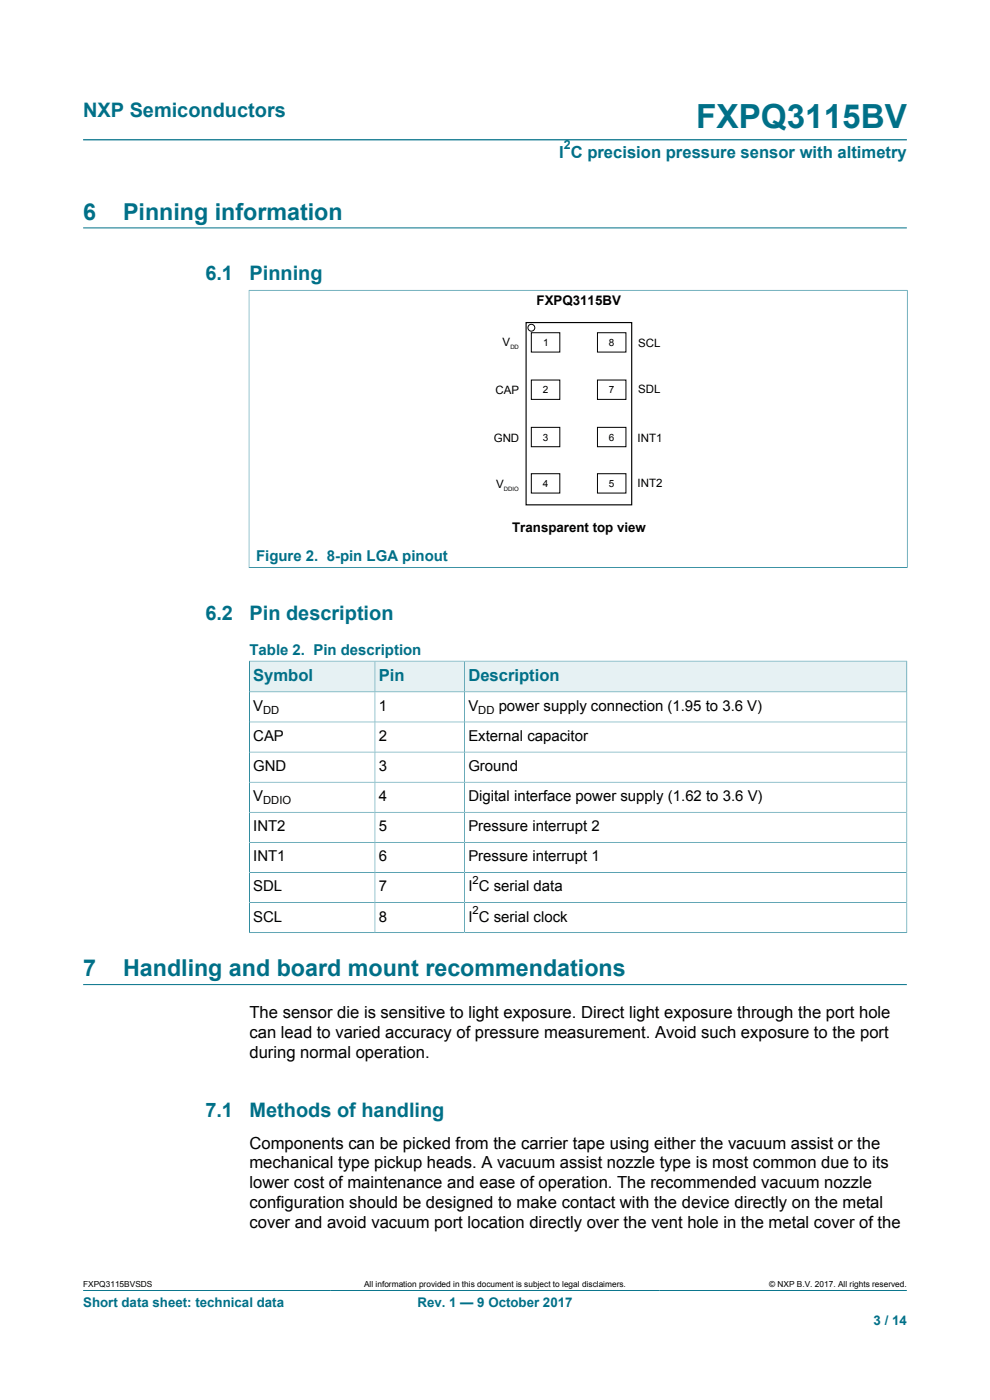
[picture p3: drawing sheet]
<svg xmlns="http://www.w3.org/2000/svg" width="210mm" height="297mm" viewBox="0 0 210 297" stroke-linecap="round" stroke-linejoin="round" font-family="sans-serif">
<defs><g id="words">
<text font-size="7.1" fill="#007088" x="147.7" y="27.2">FXPQ3115BV</text>
<g font-size="4.9" fill="#007088">
<text x="17.6" y="46.6">6</text>
<text x="26.1" y="46.6">Pinning information</text>
<text x="17.6" y="207.1">7</text>
<text x="26.1" y="207.1">Handling and board mount recommendations</text>
</g>
<g font-size="4.2" fill="#007088">
<text x="17.6" y="24.8">NXP Semiconductors</text>
<text x="43.6" y="59.4">6.1</text>
<text x="52.9" y="59.4">Pinning</text>
<text x="43.6" y="131.5">6.2</text>
<text x="52.9" y="131.5">Pin description</text>
<text x="43.6" y="237.1">7.1</text>
<text x="52.9" y="237.1">Methods of handling</text>
</g>
<g font-size="3.5" fill="#007088">
<text x="118.6" y="33.5">I C precision pressure sensor with altimetry</text>
<text x="53.7" y="144.4">Symbol</text>
<text x="80.3" y="144.4">Pin</text>
<text x="99.3" y="144.4">Description</text>
</g>
<g font-size="3.5">
<text x="52.9" y="216">The sensor die is sensitive to light exposure. Direct light exposure through the port hole</text>
<text x="52.9" y="220.2">can lead to varied accuracy of pressure measurement. Avoid such exposure to the port</text>
<text x="52.9" y="224.5">during normal operation.</text>
<text x="52.9" y="243.7">Components can be picked from the carrier tape using either the vacuum assist or the</text>
<text x="52.9" y="247.9">mechanical type pickup heads. A vacuum assist nozzle type is most common due to its</text>
<text x="52.9" y="252.1">lower cost of maintenance and ease of operation. The recommended vacuum nozzle</text>
<text x="52.9" y="256.4">configuration should be designed to make contact with the device directly on the metal</text>
<text x="52.9" y="260.6">cover and avoid vacuum port location directly over the vent hole in the metal cover of the</text>
</g>
<g font-size="3.2" fill="#007088">
<text x="54.3" y="119">Figure 2. 8-pin LGA pinout</text>
<text x="52.9" y="139">Table 2. Pin description</text>
</g>
<g font-size="3.2">
<text x="53.7" y="150.8">V</text>
<text x="80.3" y="150.8">1</text>
<text x="99.3" y="150.8">V</text>
<text x="105.8" y="150.8">power supply connection (1.95 to 3.6 V)</text>
<text x="53.7" y="157.2">CAP</text>
<text x="80.3" y="157.2">2</text>
<text x="99.3" y="157.2">External capacitor</text>
<text x="53.7" y="163.6">GND</text>
<text x="80.3" y="163.6">3</text>
<text x="99.3" y="163.6">Ground</text>
<text x="53.7" y="169.9">V</text>
<text x="80.3" y="169.9">4</text>
<text x="99.3" y="169.9">Digital interface power supply (1.62 to 3.6 V)</text>
<text x="53.7" y="176.3">INT2</text>
<text x="80.3" y="176.3">5</text>
<text x="99.3" y="176.3">Pressure interrupt 2</text>
<text x="53.7" y="182.7">INT1</text>
<text x="80.3" y="182.7">6</text>
<text x="99.3" y="182.7">Pressure interrupt 1</text>
<text x="53.7" y="189.1">SDL</text>
<text x="80.3" y="189.1">7</text>
<text x="99.3" y="189.1">I C serial data</text>
<text x="53.7" y="195.5">SCL</text>
<text x="80.3" y="195.5">8</text>
<text x="99.3" y="195.5">I C serial clock</text>
</g>
<g font-size="2.8">
<text x="113.8" y="64.7">FXPQ3115BV</text>
<text x="108.6" y="112.9">Transparent top view</text>
</g>
<g font-size="2.8" fill="#007088">
<text x="17.6" y="277.3">Short data sheet: technical data</text>
<text x="88.5" y="277.3">Rev. 1 — 9 October 2017</text>
<text x="185.3" y="281">3 / 14</text>
</g>
<text font-size="2.6" fill="#007088" x="119.6" y="31.6">2</text>
<g font-size="2.4">
<text x="106.6" y="73.4">V</text>
<text x="135.4" y="73.5">SCL</text>
<text x="105.1" y="83.7">CAP</text>
<text x="135.4" y="83.5">SDL</text>
<text x="104.7" y="93.7">GND</text>
<text x="135.2" y="93.7">INT1</text>
<text x="105.3" y="103.5">V</text>
<text x="135.2" y="103.3">INT2</text>
<text x="55.8" y="151.4">DD</text>
<text x="101.5" y="151.4">DD</text>
<text x="55.8" y="170.6">DDIO</text>
<text x="100.2" y="187.5">2</text>
<text x="100.2" y="193.8">2</text>
</g>
<g font-size="2.1">
<text x="115.2" y="73.4">1</text>
<text x="129.2" y="73.4">8</text>
<text x="115.2" y="83.4">2</text>
<text x="129.2" y="83.4">7</text>
<text x="115.1" y="93.5">3</text>
<text x="129.2" y="93.5">6</text>
<text x="115.2" y="103.3">4</text>
<text x="129.2" y="103.3">5</text>
</g>
<g font-size="1.8">
<text x="17.6" y="273.1">FXPQ3115BVSDS</text>
<text x="77.2" y="273.1">All information provided in this document is subject to legal disclaimers.</text>
<text x="163.2" y="273.1">© NXP B.V. 2017. All rights reserved.</text>
</g>
<g font-size="1.3">
<text x="108.3" y="74.1">DD</text>
<text x="106.9" y="104.2">DDIO</text>
</g>
</g></defs>
<path d="M17.6 29.7h174.8M17.6 48.3h174.8M52.7 61.6h139.8M52.8 61.5v59M192.4 61.5v59M52.7 120.4h139.8M17.6 273.8h174.8" fill="none" stroke="#007088" stroke-width=".21"/>
<path d="M111.6 68.4h22.4v38.7h-22.4z" fill="none" stroke="#000" stroke-width=".24"/>
<g fill="none" stroke="#000" stroke-width=".21">
<path d="M112.7 70.6h6v4.1h-6zM126.7 70.6h6.1v4.1h-6.1zM112.7 80.6h6v4.1h-6zM112.7 90.7h6v4.1h-6zM126.7 80.6h6.1v4.1h-6.1zM126.7 90.7h6.1v4.1h-6.1zM112.7 100.5h6v4.1h-6zM126.7 100.5h6.1v4.1h-6.1z"/>
<circle cx="112.7" cy="69.5" r=".73"/>
</g>
<path d="M53 140.3h26.4v6.4h-26.4z" fill="#e6f1f3"/>
<path d="M52.9 140.2v6.6h26.6v-6.5h-26.7" fill="none" stroke="#007088" stroke-width=".21"/>
<path d="M79.6 140.3h18.9v6.4h-18.9z" fill="#e6f1f3"/>
<path d="M79.5 140.3h19.1v6.5h-19.1z" fill="none" stroke="#007088" stroke-width=".21"/>
<path d="M98.6 140.3h93.7v6.4h-93.7z" fill="#e6f1f3"/>
<g fill="none" stroke="#007088" stroke-width=".21">
<path d="M52.9 153.2h139.5M52.9 159.5h139.5M79.5 146.8v51.1M192.4 140.2v57.7M192.4 146.8h-139.5v51.1M192.4 140.3h-93.8v57.6M52.9 165.9h139.5M52.9 172.3h139.5M52.9 178.7h139.5M52.8 197.9h139.6M52.9 185.1h139.5M52.9 191.5h139.5"/>
<path d="M17.6 208.9h174.8"/>
</g>
<use href="#words"/>
</svg>
